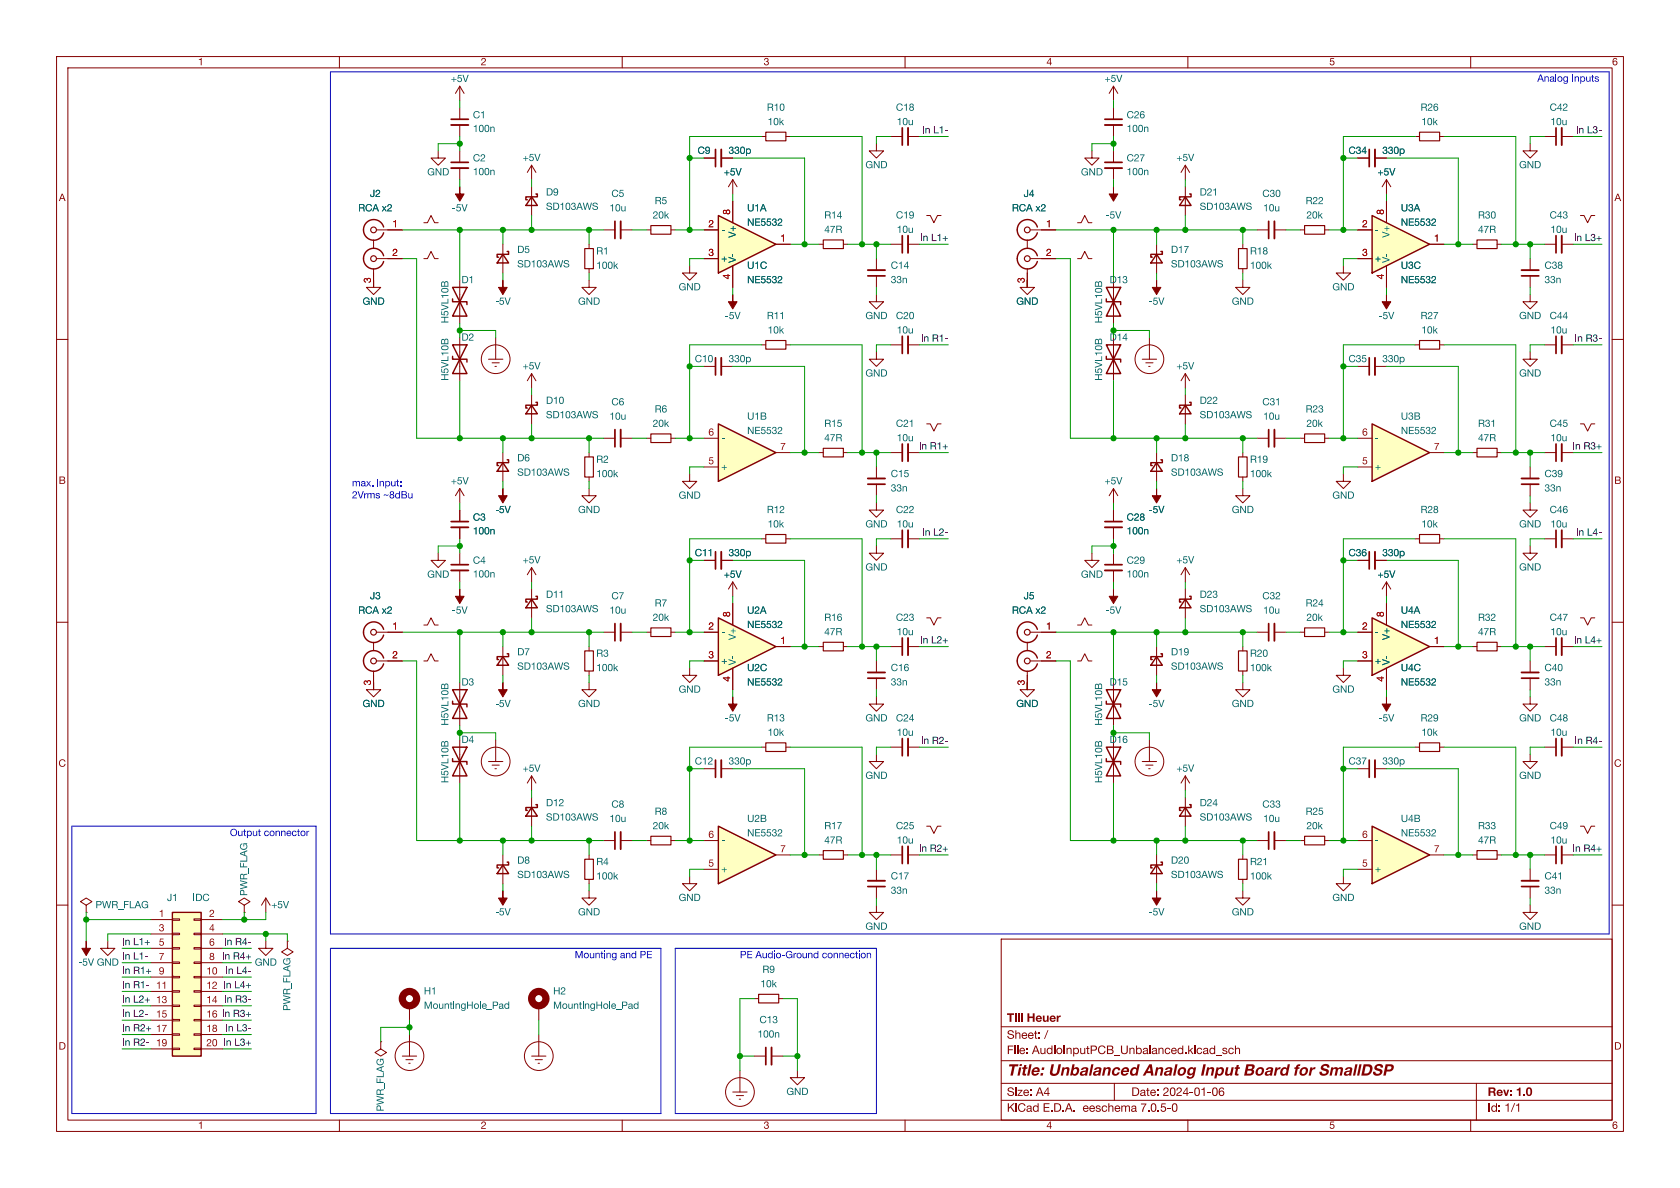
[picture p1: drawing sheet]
<svg xmlns="http://www.w3.org/2000/svg" width="297mm" height="210mm" viewBox="0 0 297 210" stroke-linecap="round" stroke-linejoin="round" font-family="sans-serif">
<defs><g id="words">
<text font-size="2.8" fill="#840000" x="178" y="191">Title: Unbalanced Analog Input Board for SmallDSP</text>
<g font-size="2.1" fill="#840000">
<text x="178" y="184.2">Sheet: /</text>
<text x="178" y="181.3">Till Heuer</text>
<text x="178" y="186.9">File: AudioInputPCB_Unbalanced.kicad_sch</text>
<text x="178" y="197.1">KiCad E.D.A. eeschema 7.0.5-0</text>
<text x="178" y="194.3">Size: A4</text>
<text x="200" y="194.3">Date: 2024-01-06</text>
<text x="263" y="194.4">Rev: 1.0</text>
<text x="263" y="197.1">Id: 1/1</text>
</g>
<g font-size="1.8" fill="#840000">
<text x="35" y="12.1">1</text>
<text x="85" y="12.1">2</text>
<text x="135" y="12.1">3</text>
<text x="185" y="12.1">4</text>
<text x="235" y="12.1">5</text>
<text x="285" y="12.1">6</text>
<text x="238.4" y="27.7">C34</text>
<text x="10.4" y="36.1">A</text>
<text x="285.4" y="36.1">A</text>
<text x="10.4" y="86.1">B</text>
<text x="285.4" y="86.1">B</text>
<text x="238.4" y="98.8">C36</text>
<text x="10.3" y="136.1">C</text>
<text x="285.3" y="136.1">C</text>
<text x="10.4" y="186.1">D</text>
<text x="285.4" y="186.1">D</text>
<text x="35" y="200.1">1</text>
<text x="85" y="200.1">2</text>
<text x="135" y="200.1">3</text>
<text x="185" y="200.1">4</text>
<text x="235" y="200.1">5</text>
<text x="285" y="200.1">6</text>
</g>
<g font-size="1.8" fill="#006464">
<text x="79.7" y="15">+5V</text>
<text x="195.3" y="15">+5V</text>
<text x="83.6" y="21.4">C1</text>
<text x="83.6" y="23.9">100n</text>
<text x="135.6" y="20.1">R10</text>
<text x="135.7" y="22.6">10k</text>
<text x="158.4" y="20.1">C18</text>
<text x="158.5" y="22.6">10u</text>
<text x="199.2" y="21.4">C26</text>
<text x="199.2" y="23.9">100n</text>
<text x="251.1" y="20.1">R26</text>
<text x="251.3" y="22.6">10k</text>
<text x="274" y="20.1">C42</text>
<text x="274.1" y="22.6">10u</text>
<text x="83.6" y="29.1">C2</text>
<text x="92.4" y="29">+5V</text>
<text x="123.3" y="27.7">C9</text>
<text x="128.8" y="27.7">330p</text>
<text x="199.2" y="29.1">C27</text>
<text x="208" y="29">+5V</text>
<text x="244.4" y="27.7">330p</text>
<text x="65.4" y="35.3">J2</text>
<text x="75.5" y="31.5">GND</text>
<text x="83.6" y="31.5">100n</text>
<text x="96.5" y="35.1">D9</text>
<text x="108.1" y="35.3">C5</text>
<text x="128" y="31.5">+5V</text>
<text x="153" y="30.3">GND</text>
<text x="181" y="35.3">J4</text>
<text x="191.1" y="31.5">GND</text>
<text x="199.2" y="31.5">100n</text>
<text x="212.1" y="35.1">D21</text>
<text x="223.2" y="35.3">C30</text>
<text x="243.5" y="31.5">+5V</text>
<text x="268.6" y="30.3">GND</text>
<text x="63.3" y="37.9">RCA x2</text>
<text x="79.9" y="37.9">-5V</text>
<text x="96.5" y="37.6">SD103AWS</text>
<text x="107.7" y="37.9">10u</text>
<text x="115.4" y="39.2">20k</text>
<text x="115.7" y="36.6">R5</text>
<text x="132.1" y="37.9">U1A</text>
<text x="132.1" y="40.4">NE5532</text>
<text x="145.7" y="39.2">R14</text>
<text x="145.7" y="41.7">47R</text>
<text x="158.4" y="39.2">C19</text>
<text x="158.5" y="41.7">10u</text>
<text x="178.9" y="37.9">RCA x2</text>
<text x="195.5" y="39.2">-5V</text>
<text x="212.1" y="37.6">SD103AWS</text>
<text x="223.3" y="37.9">10u</text>
<text x="230.8" y="36.6">R22</text>
<text x="231" y="39.2">20k</text>
<text x="247.6" y="37.9">U3A</text>
<text x="247.6" y="40.4">NE5532</text>
<text x="261.3" y="39.2">R30</text>
<text x="261.3" y="41.7">47R</text>
<text x="274" y="39.2">C43</text>
<text x="274.1" y="41.7">10u</text>
<text x="91.4" y="45.2">D5</text>
<text x="91.4" y="47.8">SD103AWS</text>
<text x="105.4" y="45.5">R1</text>
<text x="127.5" y="46.8">+</text>
<text x="130.6" y="46.5" transform="rotate(-90 130.6 46.5)">V-</text>
<text x="130.6" y="42" transform="rotate(-90 130.6 42)">V+</text>
<text x="207" y="45.2">D17</text>
<text x="207" y="47.8">SD103AWS</text>
<text x="221" y="45.5">R18</text>
<text x="243.1" y="46.8">+</text>
<text x="246.2" y="46.5" transform="rotate(-90 246.2 46.5)">V-</text>
<text x="246.2" y="42" transform="rotate(-90 246.2 42)">V+</text>
<text x="81.6" y="50.6">D1</text>
<text x="105.4" y="48">100k</text>
<text x="120" y="51.9">GND</text>
<text x="132.1" y="48">U1C</text>
<text x="132.1" y="50.6">NE5532</text>
<text x="157.5" y="48">C14</text>
<text x="157.5" y="50.6">33n</text>
<text x="196.2" y="50.6">D13</text>
<text x="221" y="48">100k</text>
<text x="235.5" y="51.9">GND</text>
<text x="247.6" y="48">U3C</text>
<text x="247.6" y="50.6">NE5532</text>
<text x="273" y="48">C38</text>
<text x="273" y="50.6">33n</text>
<text x="64.1" y="54.4">GND</text>
<text x="79.8" y="57.2" transform="rotate(-90 79.8 57.2)">H5VL10B</text>
<text x="87.5" y="54.4">-5V</text>
<text x="102.2" y="54.4">GND</text>
<text x="128.2" y="56.9">-5V</text>
<text x="135.6" y="56.9">R11</text>
<text x="135.7" y="59.5">10k</text>
<text x="153" y="56.9">GND</text>
<text x="158.4" y="56.9">C20</text>
<text x="158.5" y="59.5">10u</text>
<text x="179.7" y="54.4">GND</text>
<text x="195.4" y="57.2" transform="rotate(-90 195.4 57.2)">H5VL10B</text>
<text x="203.1" y="54.4">-5V</text>
<text x="217.8" y="54.4">GND</text>
<text x="243.7" y="56.9">-5V</text>
<text x="251.1" y="56.9">R27</text>
<text x="251.3" y="59.5">10k</text>
<text x="268.6" y="56.9">GND</text>
<text x="274" y="56.9">C44</text>
<text x="274.1" y="59.5">10u</text>
<text x="81.6" y="60.7">D2</text>
<text x="92.4" y="65.8">+5V</text>
<text x="122.8" y="64.6">C10</text>
<text x="128.8" y="64.6">330p</text>
<text x="196.2" y="60.7">D14</text>
<text x="208" y="65.8">+5V</text>
<text x="238.4" y="64.6">C35</text>
<text x="244.4" y="64.6">330p</text>
<text x="79.8" y="67.3" transform="rotate(-90 79.8 67.3)">H5VL10B</text>
<text x="96.5" y="71.9">D10</text>
<text x="153" y="67.1">GND</text>
<text x="195.4" y="67.3" transform="rotate(-90 195.4 67.3)">H5VL10B</text>
<text x="212.1" y="71.9">D22</text>
<text x="268.6" y="67.1">GND</text>
<text x="96.5" y="74.5">SD103AWS</text>
<text x="107.7" y="74.7">10u</text>
<text x="108.1" y="72.2">C6</text>
<text x="115.4" y="76">20k</text>
<text x="115.7" y="73.4">R6</text>
<text x="132.1" y="74.7">U1B</text>
<text x="132.1" y="77.3">NE5532</text>
<text x="145.7" y="76">R15</text>
<text x="158.4" y="76">C21</text>
<text x="212.1" y="74.5">SD103AWS</text>
<text x="223.2" y="72.2">C31</text>
<text x="223.3" y="74.7">10u</text>
<text x="230.8" y="73.4">R23</text>
<text x="231" y="76">20k</text>
<text x="247.6" y="74.7">U3B</text>
<text x="247.6" y="77.3">NE5532</text>
<text x="261.3" y="76">R31</text>
<text x="274" y="76">C45</text>
<text x="91.4" y="82.1">D6</text>
<text x="105.4" y="82.3">R2</text>
<text x="127.5" y="83.6">+</text>
<text x="145.7" y="78.5">47R</text>
<text x="158.5" y="78.5">10u</text>
<text x="207" y="82.1">D18</text>
<text x="221" y="82.3">R19</text>
<text x="243.1" y="83.6">+</text>
<text x="261.3" y="78.5">47R</text>
<text x="274.1" y="78.5">10u</text>
<text x="79.7" y="86.1">+5V</text>
<text x="91.4" y="84.6">SD103AWS</text>
<text x="105.4" y="84.9">100k</text>
<text x="120" y="88.7">GND</text>
<text x="157.5" y="84.9">C15</text>
<text x="157.5" y="87.4">33n</text>
<text x="195.3" y="86.1">+5V</text>
<text x="207" y="84.6">SD103AWS</text>
<text x="221" y="84.9">100k</text>
<text x="235.5" y="88.7">GND</text>
<text x="273" y="84.9">C39</text>
<text x="273" y="87.4">33n</text>
<text x="83.6" y="92.6">C3</text>
<text x="83.6" y="95">100n</text>
<text x="87.5" y="91.2">-5V</text>
<text x="102.2" y="91.2">GND</text>
<text x="135.6" y="91.2">R12</text>
<text x="135.7" y="93.8">10k</text>
<text x="153" y="93.8">GND</text>
<text x="158.4" y="91.2">C22</text>
<text x="158.5" y="93.8">10u</text>
<text x="199.2" y="92.6">C28</text>
<text x="199.2" y="95">100n</text>
<text x="203.1" y="91.2">-5V</text>
<text x="217.8" y="91.2">GND</text>
<text x="251.1" y="91.2">R28</text>
<text x="251.3" y="93.8">10k</text>
<text x="268.6" y="93.8">GND</text>
<text x="274" y="91.2">C46</text>
<text x="274.1" y="93.8">10u</text>
<text x="83.6" y="100.2">C4</text>
<text x="92.4" y="100.1">+5V</text>
<text x="122.8" y="98.8">C11</text>
<text x="128.8" y="98.8">330p</text>
<text x="153" y="101.4">GND</text>
<text x="199.2" y="100.2">C29</text>
<text x="208" y="100.1">+5V</text>
<text x="244.4" y="98.8">330p</text>
<text x="268.6" y="101.4">GND</text>
<text x="65.4" y="106.5">J3</text>
<text x="75.5" y="102.7">GND</text>
<text x="83.6" y="102.6">100n</text>
<text x="96.5" y="106.2">D11</text>
<text x="108.1" y="106.5">C7</text>
<text x="115.7" y="107.7">R7</text>
<text x="128" y="102.7">+5V</text>
<text x="181" y="106.5">J5</text>
<text x="191.1" y="102.7">GND</text>
<text x="199.2" y="102.6">100n</text>
<text x="212.1" y="106.2">D23</text>
<text x="223.2" y="106.5">C32</text>
<text x="230.8" y="107.7">R24</text>
<text x="243.5" y="102.7">+5V</text>
<text x="63.3" y="109">RCA x2</text>
<text x="79.9" y="109">-5V</text>
<text x="96.5" y="108.7">SD103AWS</text>
<text x="107.7" y="109">10u</text>
<text x="115.4" y="110.3">20k</text>
<text x="130.6" y="113.1" transform="rotate(-90 130.6 113.1)">V+</text>
<text x="132.1" y="109">U2A</text>
<text x="132.1" y="111.5">NE5532</text>
<text x="145.7" y="110.3">R16</text>
<text x="145.7" y="112.8">47R</text>
<text x="158.4" y="110.3">C23</text>
<text x="158.5" y="112.8">10u</text>
<text x="178.9" y="109">RCA x2</text>
<text x="195.5" y="109">-5V</text>
<text x="212.1" y="108.7">SD103AWS</text>
<text x="223.3" y="109">10u</text>
<text x="231" y="110.3">20k</text>
<text x="246.2" y="113.1" transform="rotate(-90 246.2 113.1)">V+</text>
<text x="247.6" y="109">U4A</text>
<text x="247.6" y="111.5">NE5532</text>
<text x="261.3" y="110.3">R32</text>
<text x="261.3" y="112.8">47R</text>
<text x="274" y="110.3">C47</text>
<text x="274.1" y="112.8">10u</text>
<text x="91.4" y="116.4">D7</text>
<text x="91.4" y="118.9">SD103AWS</text>
<text x="105.4" y="116.6">R3</text>
<text x="105.4" y="119.2">100k</text>
<text x="127.5" y="117.9">+</text>
<text x="130.6" y="117.6" transform="rotate(-90 130.6 117.6)">V-</text>
<text x="132.1" y="119.2">U2C</text>
<text x="157.5" y="119.2">C16</text>
<text x="207" y="116.4">D19</text>
<text x="207" y="118.9">SD103AWS</text>
<text x="221" y="116.6">R20</text>
<text x="221" y="119.2">100k</text>
<text x="243.1" y="117.9">+</text>
<text x="246.2" y="117.6" transform="rotate(-90 246.2 117.6)">V-</text>
<text x="247.6" y="119.2">U4C</text>
<text x="273" y="119.2">C40</text>
<text x="64.1" y="125.5">GND</text>
<text x="81.6" y="121.7">D3</text>
<text x="87.5" y="125.5">-5V</text>
<text x="102.2" y="125.5">GND</text>
<text x="120" y="123">GND</text>
<text x="132.1" y="121.7">NE5532</text>
<text x="157.5" y="121.7">33n</text>
<text x="179.7" y="125.5">GND</text>
<text x="196.2" y="121.7">D15</text>
<text x="203.1" y="125.5">-5V</text>
<text x="217.8" y="125.5">GND</text>
<text x="235.5" y="123">GND</text>
<text x="247.6" y="121.7">NE5532</text>
<text x="273" y="121.7">33n</text>
<text x="79.8" y="128.3" transform="rotate(-90 79.8 128.3)">H5VL10B</text>
<text x="81.6" y="131.9">D4</text>
<text x="128.2" y="128.1">-5V</text>
<text x="135.6" y="128.1">R13</text>
<text x="135.7" y="130.6">10k</text>
<text x="153" y="128.1">GND</text>
<text x="158.4" y="128.1">C24</text>
<text x="158.5" y="130.6">10u</text>
<text x="195.4" y="128.3" transform="rotate(-90 195.4 128.3)">H5VL10B</text>
<text x="196.2" y="131.9">D16</text>
<text x="243.7" y="128.1">-5V</text>
<text x="251.1" y="128.1">R29</text>
<text x="251.3" y="130.6">10k</text>
<text x="268.6" y="128.1">GND</text>
<text x="274" y="128.1">C48</text>
<text x="274.1" y="130.6">10u</text>
<text x="92.4" y="136.9">+5V</text>
<text x="122.8" y="135.7">C12</text>
<text x="128.8" y="135.7">330p</text>
<text x="208" y="136.9">+5V</text>
<text x="238.4" y="135.7">C37</text>
<text x="244.4" y="135.7">330p</text>
<text x="79.8" y="138.4" transform="rotate(-90 79.8 138.4)">H5VL10B</text>
<text x="96.5" y="143">D12</text>
<text x="108.1" y="143.3">C8</text>
<text x="153" y="138.2">GND</text>
<text x="195.4" y="138.4" transform="rotate(-90 195.4 138.4)">H5VL10B</text>
<text x="212.1" y="143">D24</text>
<text x="223.2" y="143.3">C33</text>
<text x="268.6" y="138.2">GND</text>
<text x="96.5" y="145.6">SD103AWS</text>
<text x="107.7" y="145.8">10u</text>
<text x="115.4" y="147.1">20k</text>
<text x="115.7" y="144.6">R8</text>
<text x="132.1" y="145.8">U2B</text>
<text x="132.1" y="148.4">NE5532</text>
<text x="145.7" y="147.1">R17</text>
<text x="145.7" y="149.6">47R</text>
<text x="158.4" y="147.1">C25</text>
<text x="158.5" y="149.6">10u</text>
<text x="212.1" y="145.6">SD103AWS</text>
<text x="223.3" y="145.8">10u</text>
<text x="230.8" y="144.6">R25</text>
<text x="231" y="147.1">20k</text>
<text x="247.6" y="145.8">U4B</text>
<text x="247.6" y="148.4">NE5532</text>
<text x="261.3" y="147.1">R33</text>
<text x="261.3" y="149.6">47R</text>
<text x="274" y="147.1">C49</text>
<text x="274.1" y="149.6">10u</text>
<text x="91.4" y="153.2">D8</text>
<text x="91.4" y="155.7">SD103AWS</text>
<text x="105.4" y="153.5">R4</text>
<text x="105.4" y="156">100k</text>
<text x="127.5" y="154.7">+</text>
<text x="157.5" y="156">C17</text>
<text x="207" y="153.2">D20</text>
<text x="207" y="155.7">SD103AWS</text>
<text x="221" y="153.5">R21</text>
<text x="221" y="156">100k</text>
<text x="243.1" y="154.7">+</text>
<text x="273" y="156">C41</text>
<text x="16.9" y="161.1">PWR_FLAG</text>
<text x="29.5" y="159.8">J1</text>
<text x="34.1" y="159.8">IDC</text>
<text x="44.2" y="158.4" transform="rotate(-90 44.2 158.4)">PWR_FLAG</text>
<text x="48" y="161.1">+5V</text>
<text x="120" y="159.8">GND</text>
<text x="157.5" y="158.5">33n</text>
<text x="235.5" y="159.8">GND</text>
<text x="273" y="158.5">33n</text>
<text x="87.5" y="162.3">-5V</text>
<text x="102.2" y="162.3">GND</text>
<text x="153" y="164.9">GND</text>
<text x="203.1" y="162.3">-5V</text>
<text x="217.8" y="162.3">GND</text>
<text x="268.6" y="164.9">GND</text>
<text x="13.9" y="171.2">-5V GND</text>
<text x="45" y="171.2">GND</text>
<text x="134.8" y="172.5">R9</text>
<text x="51.9" y="178.7" transform="rotate(-90 51.9 178.7)">PWR_FLAG</text>
<text x="74.9" y="176.3">H1</text>
<text x="74.9" y="178.9">MountingHole_Pad</text>
<text x="97.8" y="176.3">H2</text>
<text x="97.8" y="178.9">MountingHole_Pad</text>
<text x="134.4" y="175">10k</text>
<text x="133.9" y="183.9">100n</text>
<text x="134.3" y="181.4">C13</text>
<text x="68.4" y="196.5" transform="rotate(-90 68.4 196.5)">PWR_FLAG</text>
<text x="139" y="194.1">GND</text>
</g>
<g font-size="1.8" fill="#0000c2">
<text x="271.8" y="14.7">Analog Inputs</text>
<text x="62.2" y="86.2">max. input:</text>
<text x="62.2" y="88.3">2Vrms ~8dBu</text>
<text x="40.6" y="148">Output connector</text>
<text x="101.6" y="169.6">Mounting and PE</text>
<text x="130.8" y="169.6">PE Audio-Ground connection</text>
</g>
<g font-size="1.8" fill="#0f0f0f">
<text x="163" y="23.8">In L1-</text>
<text x="278.6" y="23.8">In L3-</text>
<text x="162.7" y="42.8">In L1+</text>
<text x="278.2" y="42.8">In L3+</text>
<text x="162.8" y="60.6">In R1-</text>
<text x="278.4" y="60.6">In R3-</text>
<text x="162.4" y="79.7">In R1+</text>
<text x="278" y="79.7">In R3+</text>
<text x="163" y="94.9">In L2-</text>
<text x="278.6" y="94.9">In L4-</text>
<text x="162.7" y="114">In L2+</text>
<text x="278.2" y="114">In L4+</text>
<text x="162.8" y="131.7">In R2-</text>
<text x="278.4" y="131.7">In R4-</text>
<text x="162.4" y="150.8">In R2+</text>
<text x="278" y="150.8">In R4+</text>
<text x="21.6" y="167.3">In L1+</text>
<text x="39.6" y="167.3">In R4-</text>
<text x="21.6" y="172.4">In R1+</text>
<text x="21.6" y="169.8">In L1-</text>
<text x="39.2" y="169.8">In R4+</text>
<text x="39.8" y="172.4">In L4-</text>
<text x="21.6" y="174.9">In R1- 11</text>
<text x="21.6" y="180">In L2-</text>
<text x="21.6" y="177.5">In L2+ 13</text>
<text x="36.5" y="175">12 In L4+</text>
<text x="36.5" y="177.5">14 In R3-</text>
<text x="21.6" y="185.1">In R2- 19</text>
<text x="21.6" y="182.5">In R2+ 17</text>
<text x="36.5" y="180.1">16 In R3+</text>
<text x="36.5" y="185.2">20 In L3+</text>
<text x="39.8" y="182.5">In L3-</text>
</g>
<g font-size="1.8" fill="#a90000">
<text x="69.4" y="40.4">1</text>
<text x="125.2" y="40.4">2</text>
<text x="129.3" y="38" transform="rotate(-90 129.3 38)">8</text>
<text x="184.9" y="40.4">1</text>
<text x="240.8" y="40.4">2</text>
<text x="244.9" y="38" transform="rotate(-90 244.9 38)">8</text>
<text x="69.4" y="45.5">2</text>
<text x="125.2" y="45.5">3</text>
<text x="137.9" y="42.9">1</text>
<text x="184.9" y="45.5">2</text>
<text x="240.8" y="45.5">3</text>
<text x="253.5" y="42.9">1</text>
<text x="65.8" y="50" transform="rotate(-90 65.8 50)">3</text>
<text x="129.3" y="49.4" transform="rotate(-90 129.3 49.4)">4</text>
<text x="181.4" y="50" transform="rotate(-90 181.4 50)">3</text>
<text x="244.9" y="49.4" transform="rotate(-90 244.9 49.4)">4</text>
<text x="125.2" y="77.2">6</text>
<text x="240.8" y="77.2">6</text>
<text x="125.2" y="82.3">5</text>
<text x="137.9" y="79.8">7</text>
<text x="240.8" y="82.3">5</text>
<text x="253.5" y="79.8">7</text>
<text x="69.4" y="111.5">1</text>
<text x="125.2" y="111.5">2</text>
<text x="129.3" y="109.1" transform="rotate(-90 129.3 109.1)">8</text>
<text x="184.9" y="111.5">1</text>
<text x="240.8" y="111.5">2</text>
<text x="244.9" y="109.1" transform="rotate(-90 244.9 109.1)">8</text>
<text x="69.4" y="116.6">2</text>
<text x="125.2" y="116.6">3</text>
<text x="137.9" y="114">1</text>
<text x="184.9" y="116.6">2</text>
<text x="240.8" y="116.6">3</text>
<text x="253.5" y="114">1</text>
<text x="65.8" y="121.1" transform="rotate(-90 65.8 121.1)">3</text>
<text x="129.3" y="120.5" transform="rotate(-90 129.3 120.5)">4</text>
<text x="181.4" y="121.1" transform="rotate(-90 181.4 121.1)">3</text>
<text x="244.9" y="120.5" transform="rotate(-90 244.9 120.5)">4</text>
<text x="125.2" y="148.3">6</text>
<text x="240.8" y="148.3">6</text>
<text x="125.2" y="153.4">5</text>
<text x="137.9" y="150.9">7</text>
<text x="240.8" y="153.4">5</text>
<text x="253.5" y="150.9">7</text>
<text x="28.1" y="162.3">1</text>
<text x="28.1" y="164.8">3</text>
<text x="28.1" y="167.4">5</text>
<text x="37" y="162.3">2</text>
<text x="37" y="164.8">4</text>
<text x="37" y="167.4">6</text>
<text x="28.1" y="169.9">7</text>
<text x="28.1" y="172.5">9</text>
<text x="36.5" y="172.5">10</text>
<text x="37" y="169.9">8</text>
<text x="27.6" y="180.1">15</text>
<text x="36.5" y="182.6">18</text>
</g>
</g></defs>
<g fill="none" stroke="#840000" stroke-width=".18">
<path d="M10 10h277v190h-277zM12 12h273v186h-273zM60 10v2M110 10v2M160 10v2M210 10v2M260 10v2M10 60h2M285 60h2M124.5 99.1h2M127.5 99.1h2M237.5 83.8v1.3h1.3l-1.3 1.3-1.3-1.3h1.3"/>
<path d="M243.1 99.1h2M250.2 95.3h.8M254.5 95.3h.8M270.5 88.9v1.3h1.3l-1.3 1.2-1.3-1.2h1.3M270.5 96.5v1.3h1.3l-1.3 1.3-1.3-1.3h1.3M270.5 82.6v2M270.5 85.6v2M273 95.3h2.1M276.1 95.3h2M10 110h2M114.3 111.8h.8M118.6 111.8h.8"/>
<path d="M121.9 118.1v1.3h1.3l-1.3 1.3-1.3-1.3h1.3M245.1 102.9l-.8 1.2M245.1 102.9v2.5M245.1 102.9l.8 1.2M260.3 114.3h.8M264.7 114.3h.7M285 110h2M134.6 132.1h.8M138.9 132.1h.8M201.9 134.6h2.6M202.6 135.3h1.2M203.1 135.9h.2"/>
<path d="M203.2 130.8v3.8M209.5 137.2v2.5M209.5 137.2l-.7 1.2M209.5 137.2l.8 1.2M10 160h2M204.5 151.1v5.1M209.5 141v5.1M219.7 151.1v.8M219.7 155.4v.8M222.2 148.6h2.1M225.3 148.6h2M229.9 148.6h.7"/>
<path d="M234.2 148.6h.7M285 160h2M177 166h108v32h-108zM60 198v2M110 198v2M160 198v2M177 194.5h108M177 191.5h108M177 187.5h108M177 181.5h108M197 191.5v3M210 198v2"/>
<path d="M260 198v2M261 191.5v6.5"/>
<circle cx="203.2" cy="134.6" r="2.54"/>
</g>
<path d="M251 94.5h3.5v1.5h-3.5zM115.1 111h3.5v1.5h-3.5zM261.1 113.5h3.6v1.6h-3.6zM135.4 131.3h3.5v1.5h-3.5zM218.9 151.9h1.6v3.5h-1.6zM230.6 147.8h3.6v1.6h-3.6z" fill="none" stroke="#840000" stroke-width=".2"/>
<path d="M127.5 97.5v3.1M243.1 97.5v3.1M269 84.6h3M276.1 93.7v3.1M225.3 147.1v3" fill="none" stroke="#840000" stroke-width=".33"/>
<path d="M126.5 97.5v3.1M242.1 97.5v3.1M269 85.6h3M275.1 93.7v3.1M224.3 147.1v3" fill="none" stroke="#840000" stroke-width=".3"/>
<path d="M204.5 152.9l1 1.5h-2zM205.2 152.4h.3v.5h-2v.5h.2M209.5 142.7l1.1 1.6h-2.1zM210.3 142.2h.3v.5h-2.1v.6h.3" fill="none" stroke="#840000" stroke-width=".25"/>
<path d="M129.5 123.2v1.3h.8l-.8 1.2-.7-1.2h.7z" fill="#840000" stroke="#840000" stroke-width=".18"/>
<path d="M242.6 109.2l10.1 5.1-10.1 5.1z" fill="#ffffc2"/>
<path d="M242.6 109.2l10.1 5.1-10.1 5.1z" fill="none" stroke="#840000" stroke-width=".25"/>
<path d="M240 111.8h2.6M252.7 114.3h2.6" fill="none" stroke="#840000" stroke-width=".18"/>
<path d="M243.2 111.7h.5v.2h-.5z" fill="#006464"/>
<g fill="none" stroke="#840000" stroke-width=".18">
<path d="M209.5 29.2v2.6M209.5 33v5.1M209.5 29.2l-.7 1.3M209.5 29.2l.8 1.3M204.5 43.2v5.1M219.7 49.5v1.3h1.3l-1.3 1.3-1.3-1.3h1.3M154.9 96.5v1.3h1.3l-1.3 1.3-1.2-1.3h1.2M219.7 86.4v1.2h1.3l-1.3 1.3-1.3-1.3h1.3M129.5 102.9l-.7 1.2M129.5 102.9v2.5M129.5 106.7v3.8M129.5 118.1v3.8"/>
<path d="M129.5 102.9l.8 1.2M144.8 114.3h.7M149.1 114.3h.8M154.9 116.8v2.1M154.9 119.9v2M157.5 114.3h2M160.5 114.3h2.1M163.8 109.2h.7l.6 1.3 .6-1.3h.7M240 116.8h2.6M245.1 106.7v3.8M245.1 118.1v3.8M270.5 116.8v2.1"/>
<path d="M270.5 119.9v2M273 114.3h2.1M276.1 114.3h2M279.4 109.2h.6l.7 1.3 .6-1.3h.6M154.9 123.2v1.3h1.3l-1.3 1.2-1.2-1.2h1.2M157.5 132.1h2M160.5 132.1h2.1"/>
</g>
<path d="M153.4 118.9h3.1M160.5 112.8v3M269 118.9h3M276.1 112.8v3M160.5 130.6v3" fill="none" stroke="#840000" stroke-width=".33"/>
<path d="M153.4 119.9h3.1M159.5 112.8v3M269 119.9h3M275.1 112.8v3M159.5 130.6v3" fill="none" stroke="#840000" stroke-width=".3"/>
<path d="M209.5 34.8l1.1 1.5h-2.1zM210.3 34.3h.3v.5h-2.1v.5h.3M204.5 45l1 1.5h-2zM205.2 44.5h.3v.5h-2v.5h.2" fill="none" stroke="#840000" stroke-width=".25"/>
<path d="M145.5 113.5h3.6v1.6h-3.6z" fill="none" stroke="#840000" stroke-width=".2"/>
<path d="M204.5 49.5v1.3h.7l-.7 1.3-.8-1.3h.8z" fill="#840000" stroke="#840000" stroke-width=".18"/>
<path d="M127 109.2l10.2 5.1-10.2 5.1z" fill="#ffffc2"/>
<path d="M127 109.2l10.2 5.1-10.2 5.1z" fill="none" stroke="#840000" stroke-width=".25"/>
<path d="M124.5 111.8h2.5M137.2 114.3h2.5" fill="none" stroke="#840000" stroke-width=".18"/>
<path d="M127.6 111.7h.5v.2h-.5z" fill="#006464"/>
<g fill="none" stroke="#840000" stroke-width=".18">
<path d="M203.2 59.7v3.8M219.7 43.2v.7M219.7 47.5v.8M222.2 40.6h2.1M225.3 40.6h2M229.9 40.6h.7M234.2 40.6h.7M237.5 47v1.3h1.3l-1.3 1.2-1.3-1.2h1.3M201.9 63.5h2.6M202.6 64.1h1.2M203.1 64.8h.2M209.5 66v2.6"/>
<path d="M209.5 69.9v5M209.5 66l-.7 1.3M209.5 66l.8 1.3M222.2 77.5h2.1M225.3 77.5h2M229.9 77.5h.7M234.2 77.5h.7M204.5 80v5.1M219.7 80v.8M219.7 84.3v.8M94 100.3l-.8 1.3M94 100.3v2.6"/>
<path d="M94 100.3l.7 1.3M124.5 116.8h2.5M81.3 120.7v7.6"/>
<circle cx="203.2" cy="63.5" r="2.54"/>
</g>
<path d="M230.6 39.9h3.6v1.5h-3.6zM218.9 43.9h1.6v3.6h-1.6zM230.6 76.7h3.6v1.5h-3.6zM218.9 80.8h1.6v3.5h-1.6z" fill="none" stroke="#840000" stroke-width=".2"/>
<path d="M204.5 86.4v1.2h.7l-.7 1.3-.8-1.3h.8z" fill="#840000" stroke="#840000" stroke-width=".18"/>
<path d="M209.5 71.6l1.1 1.6h-2.1zM210.3 71.1h.3v.5h-2.1v.5h.3M204.5 81.8l1 1.5h-2zM205.2 81.3h.3v.5h-2v.5h.2M80 124v.5h2.5v.5M80 121.9l2.5 5.1h-2.5l2.5-5.1z" fill="none" stroke="#840000" stroke-width=".25"/>
<path d="M225.3 39.1v3.1M225.3 75.9v3.1" fill="none" stroke="#840000" stroke-width=".33"/>
<path d="M224.3 39.1v3.1M224.3 75.9v3.1" fill="none" stroke="#840000" stroke-width=".3"/>
<path d="M242.6 74.9l10.1 5.1-10.1 5.1z" fill="#ffffc2"/>
<path d="M242.6 74.9l10.1 5.1-10.1 5.1z" fill="none" stroke="#840000" stroke-width=".25"/>
<path d="M240 77.5h2.6M240 82.6h2.6" fill="none" stroke="#840000" stroke-width=".18"/>
<path d="M243.2 77.4h.5v.2h-.5z" fill="#006464"/>
<g fill="none" stroke="#840000" stroke-width=".18">
<path d="M144.8 43.2h.7M149.1 43.2h.8M134.6 61h.8M138.9 61h.8M154.9 62.2v1.3h1.3l-1.3 1.3-1.2-1.3h1.2M163.8 74.9h.7l.6 1.3 .6-1.3h.7M243.1 64.8h2M270.5 62.2v1.3h1.3l-1.3 1.3-1.3-1.3h1.3M279.4 74.9h.6l.7 1.3 .6-1.3h.6M77.5 97.8v1.3h1.2l-1.2 1.2-1.3-1.2h1.3M81.3 90.2v2M81.3 93.2v2.1"/>
<path d="M81.3 97.8v2M154.9 88.9v1.3h1.3l-1.3 1.2-1.2-1.2h1.2M154.9 82.6v2M154.9 85.6v2M157.5 80h2M157.5 95.3h2M160.5 80h2.1M160.5 95.3h2.1M252.7 80h2.6M260.3 80h.8M264.7 80h.7M273 80h2.1"/>
<path d="M276.1 80h2M66 118.6v3.3h-1.2l1.2 1.3 1.3-1.3h-1.3v-1.2M66 113.5v1.4M66.5 111.8h4.6M66.5 116.8h4.6M74.9 116.8h.7l.6-1.2 .6 1.2h.7M74.9 110.5h.7l.6-1.3 .6 1.3h.7M81.3 100.8v2.1M88.9 114.3v5.1M94 104.1v5.1M104.1 114.3v.8M104.1 118.6v.8"/>
<path d="M106.7 111.8h2M109.7 111.8h2.1M237.5 118.1v1.3h1.3l-1.3 1.3-1.3-1.3h1.3M104.1 120.7v1.2h1.3l-1.3 1.3-1.2-1.3h1.2M243.1 135.9h2M250.2 132.1h.8M254.5 132.1h.8M270.5 133.4v1.2h1.3l-1.3 1.3-1.3-1.3h1.3M270.5 123.2v1.3h1.3l-1.3 1.2-1.3-1.2h1.3M273 132.1h2.1M276.1 132.1h2M237.5 154.9v1.3h1.3l-1.3 1.3-1.3-1.3h1.3"/>
<path d="M260.3 151.1h.8M264.7 151.1h.7M270.5 153.7v2M270.5 156.7v2.1M273 151.1h2.1M276.1 151.1h2M279.4 146.1h.6l.7 1.2 .6-1.2h.6"/>
</g>
<path d="M160.5 78.5v3M243.1 63.2v3.1M276.1 78.5v3M79.8 93.2h3M153.4 84.6h3.1M160.5 93.7v3.1M79.8 100.8h3M109.7 110.2v3.1M243.1 134.4v3M276.1 130.6v3M269 155.7h3M276.1 149.6v3.1" fill="none" stroke="#840000" stroke-width=".33"/>
<path d="M159.5 78.5v3M242.1 63.2v3.1M275.1 78.5v3M79.8 99.8h3M79.8 92.2h3M153.4 85.6h3.1M159.5 93.7v3.1M108.7 110.2v3.1M242.1 134.4v3M275.1 130.6v3M269 156.7h3M275.1 149.6v3.1" fill="none" stroke="#840000" stroke-width=".3"/>
<path d="M67.8 116.3a1.81 1.81 0 0 0-2.8-.9 1.81 1.81 0 0 0 0 2.9 1.81 1.81 0 0 0 2.8-1M67.8 111.3a1.81 1.81 0 0 0-2.8-1 1.81 1.81 0 0 0 0 2.9 1.81 1.81 0 0 0 2.8-.9M88.9 116.1l1 1.5h-2zM89.7 115.6h.2v.5h-2v.5h.2M94 105.9l1 1.5h-2zM94.7 105.4h.3v.5h-2v.5h.2" fill="none" stroke="#840000" stroke-width=".25"/>
<g fill="none" stroke="#840000" stroke-width=".2">
<path d="M145.5 42.4h3.6v1.5h-3.6zM135.4 60.2h3.5v1.5h-3.5zM261.1 79.2h3.6v1.6h-3.6zM103.4 115.1h1.5v3.5h-1.5zM251 131.3h3.5v1.5h-3.5zM261.1 150.4h3.6v1.5h-3.6z"/>
<circle cx="66" cy="116.8" r=".51"/>
<circle cx="66" cy="111.8" r=".51"/>
</g>
<g fill="#840000" stroke="#840000" stroke-width=".18">
<path d="M88.9 120.7v1.2h.8l-.8 1.3-.8-1.3h.8z"/>
<path d="M81.3 104.1v1.3h.7l-.7 1.3-.8-1.3h.8z"/>
<path d="M245.1 123.2v1.3h.8l-.8 1.2-.8-1.2h.8z"/>
</g>
<path d="M242.6 146.1l10.1 5-10.1 5.1z" fill="#ffffc2"/>
<path d="M242.6 146.1l10.1 5-10.1 5.1z" fill="none" stroke="#840000" stroke-width=".25"/>
<path d="M240 153.7h2.6M240 148.6h2.6" fill="none" stroke="#840000" stroke-width=".18"/>
<path d="M243.2 148.6h.5v.1h-.5z" fill="#006464"/>
<g fill="none" stroke="#840000" stroke-width=".18">
<path d="M74.9 39.4h.7l.6-1.3 .6 1.3h.7M77.5 26.7v1.2h1.2l-1.2 1.3-1.3-1.3h1.3M81.3 26.7v2M81.3 29.7v2.1M94 29.2v2.6M94 33v5.1M94 29.2l-.8 1.3M94 29.2l.7 1.3M163.8 38.1h.7l.6 1.3 .6-1.3h.7M243.1 27.9h2M245.1 35.6v3.8M250.2 24.1h.8"/>
<path d="M254.5 24.1h.8M279.4 38.1h.6l.7 1.3 .6-1.3h.6M66 47.5v3.3h-1.2l1.2 1.3 1.3-1.3h-1.3v-1.3M66 42.4v1.4M66.5 45.7h4.6M66.5 40.6h4.6M74.9 45.7h.7l.6-1.2 .6 1.2h.7M81.3 49.5v7.7M81.3 59.7v7.6M87.6 59.7v3.8M88.9 43.2v5.1M104.1 49.5v1.3h1.3l-1.3 1.3-1.2-1.3h1.2"/>
<path d="M154.9 52.1v1.2h1.3l-1.3 1.3-1.2-1.3h1.2M154.9 45.7v2.1M154.9 48.8v2M157.5 43.2h2M160.5 43.2h2.1M245.1 47v3.8M270.5 52.1v1.2h1.3l-1.3 1.3-1.3-1.3h1.3M270.5 45.7v2.1M270.5 48.8v2M273 43.2h2.1M276.1 43.2h2M86.4 63.5h2.5"/>
<path d="M87 64.1h1.3M87.5 64.8h.3M157.5 61h2M160.5 61h2.1M273 61h2.1M276.1 61h2M81.3 86.4l-.8 1.2M81.3 86.4v2.5M81.3 86.4l.7 1.2M88.9 80v5.1M104.1 86.4v1.2h1.3l-1.3 1.3-1.2-1.3h1.2M134.6 95.3h.8"/>
<path d="M138.9 95.3h.8M144.8 80h.7M149.1 80h.8M204.5 114.3v5.1M209.5 100.3l-.7 1.3M209.5 100.3v2.6M209.5 104.1v5.1M209.5 100.3l.8 1.3M219.7 114.3v.8M219.7 118.6v.8M222.2 111.8h2.1M225.3 111.8h2"/>
<path d="M229.9 111.8h.7M234.2 111.8h.7M219.7 120.7v1.2h1.3l-1.3 1.3-1.3-1.3h1.3M252.7 151.1h2.6"/>
<circle cx="87.6" cy="63.5" r="2.54"/>
</g>
<g fill="none" stroke="#840000" stroke-width=".2">
<path d="M251 23.4h3.5v1.5h-3.5zM145.5 79.2h3.6v1.6h-3.6zM135.4 94.5h3.5v1.5h-3.5zM218.9 115.1h1.6v3.5h-1.6zM230.6 111h3.6v1.5h-3.6z"/>
<circle cx="66" cy="45.7" r=".51"/>
<circle cx="66" cy="40.6" r=".51"/>
</g>
<g fill="none" stroke="#840000" stroke-width=".25">
<path d="M94 34.8l1 1.5h-2zM94.7 34.3h.3v.5h-2v.5h.2M67.8 45.2a1.81 1.81 0 0 0-2.8-1 1.81 1.81 0 0 0 0 3 1.81 1.81 0 0 0 2.8-1M67.8 40.1a1.81 1.81 0 0 0-2.8-.9 1.81 1.81 0 0 0 0 2.9 1.81 1.81 0 0 0 2.8-1M80 52.8v.5h2.5v.5M80 50.8l2.5 5.1h-2.5l2.5-5.1zM88.9 45l1 1.5h-2zM89.7 44.5h.2v.5h-2v.5h.2M80 63v.5h2.5v.5M80 61l2.5 5h-2.5l2.5-5zM88.9 81.8l1 1.5h-2zM89.7 81.3h.2v.5h-2v.5h.2"/>
<path d="M204.5 116.1l1 1.5h-2zM205.2 115.6h.3v.5h-2v.5h.2M209.5 105.9l1.1 1.5h-2.1zM210.3 105.4h.3v.5h-2.1v.5h.3"/>
</g>
<g fill="#840000" stroke="#840000" stroke-width=".18">
<path d="M204.5 120.7v1.2h.7l-.7 1.3-.8-1.3h.8z"/>
<path d="M88.9 86.4v1.2h.8l-.8 1.3-.8-1.3h.8z"/>
<path d="M88.9 49.5v1.3h.8l-.8 1.3-.8-1.3h.8z"/>
<path d="M81.3 33v1.3h.7l-.7 1.3-.8-1.3h.8z"/>
</g>
<path d="M79.8 29.7h3M243.1 26.4v3.1M153.4 47.8h3.1M160.5 41.7v3M160.5 59.4v3.1M269 47.8h3M276.1 41.7v3M276.1 59.4v3.1M225.3 110.2v3.1" fill="none" stroke="#840000" stroke-width=".33"/>
<path d="M79.8 28.7h3M242.1 26.4v3.1M153.4 48.8h3.1M159.5 41.7v3M159.5 59.4v3.1M269 48.8h3M275.1 41.7v3M275.1 59.4v3.1M224.3 110.2v3.1" fill="none" stroke="#840000" stroke-width=".3"/>
<path d="M242.6 38.1l10.1 5.1-10.1 5.1z" fill="#ffffc2"/>
<path d="M242.6 38.1l10.1 5.1-10.1 5.1z" fill="none" stroke="#840000" stroke-width=".25"/>
<path d="M240 40.6h2.6M252.7 43.2h2.6" fill="none" stroke="#840000" stroke-width=".18"/>
<path d="M243.2 40.6h.5v.2h-.5z" fill="#006464"/>
<g fill="none" stroke="#840000" stroke-width=".18">
<path d="M245.1 31.8l-.8 1.2M245.1 31.8v2.5M245.1 31.8l.8 1.2M270.5 25.4v1.3h1.3l-1.3 1.2-1.3-1.2h1.3M273 24.1h2.1M276.1 24.1h2M240 45.7h2.6M260.3 43.2h.8M264.7 43.2h.7M94 66l-.8 1.3M94 66v2.6M94 69.9v5"/>
<path d="M94 66l.7 1.3M250.2 61h.8M254.5 61h.8M154.9 133.4v1.2h1.3l-1.3 1.3-1.2-1.3h1.2"/>
</g>
<path d="M94 71.6l1 1.6h-2zM94.7 71.1h.3v.5h-2v.5h.2" fill="none" stroke="#840000" stroke-width=".25"/>
<path d="M276.1 22.6v3.1" fill="none" stroke="#840000" stroke-width=".33"/>
<path d="M275.1 22.6v3.1" fill="none" stroke="#840000" stroke-width=".3"/>
<path d="M261.1 42.4h3.6v1.5h-3.6zM251 60.2h3.5v1.5h-3.5z" fill="none" stroke="#840000" stroke-width=".2"/>
<path d="M245.1 52.1v1.2h.8l-.8 1.3-.8-1.3h.8z" fill="#840000" stroke="#840000" stroke-width=".18"/>
<path d="M127 74.9l10.2 5.1-10.2 5.1z" fill="#ffffc2"/>
<path d="M127 74.9l10.2 5.1-10.2 5.1z" fill="none" stroke="#840000" stroke-width=".25"/>
<path d="M124.5 77.5h2.5M124.5 82.6h2.5" fill="none" stroke="#840000" stroke-width=".18"/>
<path d="M127.6 77.4h.5v.2h-.5z" fill="#006464"/>
<path d="M127.5 64.8h2M121.9 83.8v1.3h1.3l-1.3 1.3-1.3-1.3h1.3M137.2 80h2.5M127.5 135.9h2M121.9 154.9v1.3h1.3l-1.3 1.3-1.3-1.3h1.3M144.8 151.1h.7M149.1 151.1h.8M154.9 160v1.3h1.3l-1.3 1.3-1.2-1.3h1.2" fill="none" stroke="#840000" stroke-width=".18"/>
<path d="M127.5 63.2v3.1M127.5 134.4v3" fill="none" stroke="#840000" stroke-width=".33"/>
<path d="M126.5 63.2v3.1M126.5 134.4v3" fill="none" stroke="#840000" stroke-width=".3"/>
<path d="M145.5 150.4h3.6v1.5h-3.6z" fill="none" stroke="#840000" stroke-width=".2"/>
<path d="M127 146.1l10.2 5-10.2 5.1z" fill="#ffffc2"/>
<path d="M127 146.1l10.2 5-10.2 5.1z" fill="none" stroke="#840000" stroke-width=".25"/>
<path d="M124.5 153.7h2.5M124.5 148.6h2.5" fill="none" stroke="#840000" stroke-width=".18"/>
<path d="M127.6 148.6h.5v.1h-.5z" fill="#006464"/>
<g fill="none" stroke="#840000" stroke-width=".18">
<path d="M129.5 31.8l-.7 1.2M129.5 31.8v2.5M129.5 31.8l.8 1.2M104.1 43.2v.7M104.1 47.5v.8M106.7 40.6h2M109.7 40.6h2.1M114.3 40.6h.8M118.6 40.6h.8M137.2 151.1h2.5M26.7 162.6h3.8M26.7 172.7h3.8"/>
<path d="M26.7 175.3h3.8M26.7 177.8h3.8M26.7 165.1h3.8M26.7 167.6h3.8M26.7 170.2h3.8M30.5 177.7h1.2v.2h-1.2zM30.5 175.1h1.2v.3h-1.2zM30.5 172.6h1.2v.2h-1.2zM30.5 170.1h1.2v.2h-1.2zM30.5 167.5h1.2v.3h-1.2zM30.5 165h1.2v.2h-1.2zM30.5 162.4h1.2v.3h-1.2z"/>
<path d="M34.3 177.7h1.3v.2h-1.3zM34.3 175.1h1.3v.3h-1.3zM34.3 172.6h1.3v.2h-1.3zM34.3 170.1h1.3v.2h-1.3zM34.3 167.5h1.3v.3h-1.3zM34.3 165h1.3v.2h-1.3zM34.3 162.4h1.3v.3h-1.3zM35.6 162.6h3.8M35.6 172.7h3.8M35.6 175.3h3.8M35.6 177.8h3.8M35.6 165.1h3.8"/>
<path d="M35.6 167.6h3.8M35.6 170.2h3.8M47 166.4v1.2h-1.3l1.3 1.3 1.3-1.3h-1.3M26.7 180.3h3.8M26.7 182.9h3.8M26.7 185.4h3.8M30.5 185.3h1.2v.2h-1.2zM30.5 182.8h1.2v.2h-1.2zM30.5 180.2h1.2v.3h-1.2zM34.3 185.3h1.3v.2h-1.3zM34.3 182.8h1.3v.2h-1.3zM34.3 180.2h1.3v.3h-1.3z"/>
<path d="M35.6 180.3h3.8M35.6 182.9h3.8M35.6 185.4h3.8"/>
</g>
<path d="M115.1 39.9h3.5v1.5h-3.5zM103.4 43.9h1.5v3.6h-1.5z" fill="none" stroke="#840000" stroke-width=".2"/>
<path d="M109.7 39.1v3.1" fill="none" stroke="#840000" stroke-width=".33"/>
<path d="M108.7 39.1v3.1" fill="none" stroke="#840000" stroke-width=".3"/>
<path d="M30.5 161.3h5.1v25.4h-5.1z" fill="#ffffc2" stroke="#ffffc2" stroke-width=".18"/>
<path d="M30.5 161.3h5.1v25.4h-5.1z" fill="none" stroke="#840000" stroke-width=".25"/>
<path d="M127 38.1l10.2 5.1-10.2 5.1z" fill="#ffffc2"/>
<path d="M127 38.1l10.2 5.1-10.2 5.1z" fill="none" stroke="#840000" stroke-width=".25"/>
<path d="M124.5 40.6h2.5M137.2 43.2h2.5" fill="none" stroke="#840000" stroke-width=".18"/>
<path d="M127.6 40.6h.5v.2h-.5z" fill="#006464"/>
<g fill="none" stroke="#840000" stroke-width=".18">
<path d="M81.3 15.2v2.6M81.3 19.1v2M81.3 15.2l-.8 1.3M81.3 15.2l.7 1.3M196.8 15.2l-.7 1.3M196.8 15.2v2.6M196.8 19.1v2M196.8 15.2l.8 1.3M81.3 22.1v2M124.5 27.9h2M127.5 27.9h2M129.5 35.6v3.8"/>
<path d="M134.6 24.1h.8M138.9 24.1h.8M154.9 25.4v1.3h1.3l-1.3 1.2-1.2-1.2h1.2M157.5 24.1h2M160.5 24.1h2.1M190.5 39.4h.6l.7-1.3 .6 1.3h.6M193 26.7v1.2h1.3l-1.3 1.3-1.2-1.3h1.2M196.8 22.1v2M196.8 26.7v2M196.8 29.7v2.1M121.9 47v1.3h1.3l-1.3 1.2-1.3-1.2h1.3M124.5 45.7h2.5"/>
<path d="M129.5 47v3.8M181.6 47.5v3.3h-1.3l1.3 1.3 1.3-1.3h-1.3v-1.3M181.6 42.4v1.4M182.1 45.7h4.6M182.1 40.6h4.6M190.5 45.7h.6l.7-1.2 .6 1.2h.6M196.8 49.5v7.7M196.8 59.7v7.6M106.7 77.5h2M109.7 77.5h2.1M114.3 77.5h.8M118.6 77.5h.8"/>
<path d="M104.1 80v.8M104.1 84.3v.8M124.5 99.1h2M127.5 99.1h2M193 97.8v1.3h1.3l-1.3 1.2-1.2-1.2h1.2M196.8 86.4v2.5M196.8 90.2v2M196.8 93.2v2.1M196.8 97.8v2M196.8 86.4l-.7 1.2M196.8 86.4l.8 1.2M124.5 111.8h2.5"/>
<path d="M129.5 106.7v3.8M129.5 118.1v3.8M137.2 114.3h2.5M181.6 118.6v3.3h-1.3l1.3 1.3 1.3-1.3h-1.3v-1.2M181.6 113.5v1.4M182.1 116.8h4.6M182.1 111.8h4.6M190.5 116.8h.6l.7-1.2 .6 1.2h.6M190.5 110.5h.6l.7-1.3 .6 1.3h.6M196.8 100.8v2.1M81.3 130.8v7.6M86.4 134.6h2.5"/>
<path d="M87 135.3h1.3M87.5 135.9h.3M87.6 130.8v3.8M94 137.2l-.8 1.2M94 137.2v2.5M94 137.2l.7 1.2M196.8 120.7v7.6M196.8 130.8v7.6M47 158.8l-.8 1.2M47 158.8v2.5M47 158.8l.8 1.2M88.9 151.1v5.1"/>
<path d="M94 141v5.1M104.1 157.5v1.3h1.3l-1.3 1.2-1.2-1.2h1.2M104.1 151.1v.8M104.1 155.4v.8M106.7 148.6h2M109.7 148.6h2.1M114.3 148.6h.8M118.6 148.6h.8M154.9 153.7v2M154.9 156.7v2.1M157.5 151.1h2M160.5 151.1h2.1"/>
<path d="M163.8 146.1h.7l.6 1.2 .6-1.2h.7M219.7 157.5v1.3h1.3l-1.3 1.2-1.3-1.2h1.3M15.2 160l1.1-.6-1.1-.6-1 .6 1 .6v1.3M15.2 161.3h.1M19 166.4v1.2h1.3l-1.3 1.3-1.2-1.3h1.2M43.2 160l1-.6-1-.6-1 .6 1 .6v1.3M43.2 161.3h.1M50.8 166.4v1.2l1 .7-1 .6-1-.6 1-.7M50.8 166.4h.1M72.4 177.8v2.5M95.2 177.8v2.5M133.3 176.5h.8"/>
<path d="M137.7 176.5h.7M270.5 160v1.3h1.3l-1.3 1.3-1.3-1.3h1.3M67.3 184.2v1.2l1 .7-1 .6-1-.6 1-.7M67.3 184.2h.1M71.1 186.7h2.6M71.8 187.3h1.2M72.3 188h.2M72.4 182.9v3.8M94 186.7h2.5M94.6 187.3h1.3M95.1 188h.3M95.2 182.9v3.8"/>
<path d="M129.5 193h2.6M130.2 193.7h1.2M130.7 194.3h.2M130.8 189.2v3.8M133.3 186.7h2.1M136.4 186.7h2M141 189.2v1.3h1.2l-1.2 1.3-1.3-1.3h1.3"/>
<circle cx="87.6" cy="134.6" r="2.54"/>
<circle cx="72.4" cy="186.7" r="2.54"/>
<circle cx="95.2" cy="186.7" r="2.54"/>
<circle cx="130.8" cy="193" r="2.54"/>
</g>
<path d="M79.8 22.1h3M127.5 26.4v3.1M160.5 22.6v3.1M195.3 22.1h3.1M195.3 29.7h3.1M109.7 75.9v3.1M195.3 93.2h3.1M195.3 100.8h3.1M109.7 147.1v3M153.4 155.7h3.1M160.5 149.6v3.1M136.4 185.2v3" fill="none" stroke="#840000" stroke-width=".33"/>
<path d="M79.8 21.1h3M126.5 26.4v3.1M159.5 22.6v3.1M195.3 21.1h3.1M195.3 28.7h3.1M108.7 75.9v3.1M195.3 92.2h3.1M195.3 99.8h3.1M108.7 147.1v3M153.4 156.7h3.1M159.5 149.6v3.1M135.4 185.2v3" fill="none" stroke="#840000" stroke-width=".3"/>
<g fill="none" stroke="#840000" stroke-width=".2">
<path d="M135.4 23.4h3.5v1.5h-3.5zM115.1 76.7h3.5v1.5h-3.5zM103.4 80.8h1.5v3.5h-1.5zM103.4 151.9h1.5v3.5h-1.5zM115.1 147.8h3.5v1.6h-3.5zM134.1 175.8h3.6v1.5h-3.6z"/>
<circle cx="181.6" cy="45.7" r=".51"/>
<circle cx="181.6" cy="40.6" r=".51"/>
<circle cx="181.6" cy="116.8" r=".51"/>
<circle cx="181.6" cy="111.8" r=".51"/>
</g>
<g fill="#840000" stroke="#840000" stroke-width=".18">
<path d="M15.2 166.4v1.2h.8l-.8 1.3-.7-1.3h.7z"/>
<path d="M129.5 52.1v1.2h.8l-.8 1.3-.7-1.3h.7z"/>
<path d="M88.9 157.5v1.3h.8l-.8 1.2-.8-1.2h.8z"/>
<path d="M204.5 157.5v1.3h.7l-.7 1.2-.8-1.2h.8z"/>
<path d="M196.8 104.1v1.3h.8l-.8 1.3-.7-1.3h.7z"/>
<path d="M196.8 33v1.3h.8l-.8 1.3-.7-1.3h.7z"/>
</g>
<g fill="none" stroke="#840000" stroke-width=".25">
<path d="M183.4 45.2a1.81 1.81 0 0 0-2.8-1 1.81 1.81 0 0 0 0 3 1.81 1.81 0 0 0 2.8-1M183.4 40.1a1.81 1.81 0 0 0-2.8-.9 1.81 1.81 0 0 0 0 2.9 1.81 1.81 0 0 0 2.8-1M195.6 52.8v.5h2.5v.5M195.6 50.8l2.5 5.1h-2.5l2.5-5.1zM195.6 63v.5h2.5v.5M195.6 61l2.5 5h-2.5l2.5-5zM183.4 116.3a1.81 1.81 0 0 0-2.8-.9 1.81 1.81 0 0 0 0 2.9 1.81 1.81 0 0 0 2.8-1M183.4 111.3a1.81 1.81 0 0 0-2.8-1 1.81 1.81 0 0 0 0 2.9 1.81 1.81 0 0 0 2.8-.9M80 134.1v.5h2.5v.5M80 132.1l2.5 5.1h-2.5l2.5-5.1zM195.6 124v.5h2.5v.5M195.6 121.9l2.5 5.1h-2.5l2.5-5.1z"/>
<path d="M195.6 134.1v.5h2.5v.5M195.6 132.1l2.5 5.1h-2.5l2.5-5.1zM88.9 152.9l1 1.5h-2zM89.7 152.4h.2v.5h-2v.5h.2M94 142.7l1 1.6h-2zM94.7 142.2h.3v.5h-2v.6h.2"/>
</g>
<g fill="none" stroke="#840000" stroke-width="1.3">
<circle cx="72.4" cy="176.5" r="1.27"/>
<circle cx="95.2" cy="176.5" r="1.27"/>
</g>
<path d="M58.4 12.7h226.1v152.4h-226.1zM12.7 146.1h43.2v50.8h-43.2zM58.4 167.6h58.4v29.3h-58.4zM119.4 167.6h35.5v29.3h-35.5z" fill="none" stroke="#0000c2" stroke-width=".18"/>
<g fill="none" stroke="#009600" stroke-width=".18">
<path d="M81.3 17.8v1.3M196.8 17.8v1.3M81.3 24.1v2.6M81.3 31.8v1.2M81.3 25.4h-3.8v1.3M94 31.8v1.2M94 38.1v2.5M121.9 27.9h2.6M129.5 27.9h12.7v15.3M129.5 34.3v1.3M134.6 24.1h-12.7v16.5M139.7 24.1h12.7v19.1"/>
<path d="M157.5 24.1h-2.6v1.3M162.6 24.1h5M196.8 24.1v2.6M196.8 31.8v1.2M196.8 25.4h-3.8v1.3M209.5 31.8v1.2M209.5 38.1v2.5M237.5 27.9h2.5M245.1 27.9h12.7v15.3M245.1 34.3v1.3M250.2 24.1h-12.7v16.5M255.3 24.1h12.7v19.1"/>
<path d="M273 24.1h-2.5v1.3M278.1 24.1h5.1M66 49.5v1.3M71.1 45.7h2.6v31.8h33M71.1 40.6h35.6M81.3 58.4h6.3v1.3M81.3 40.6v8.9M81.3 57.2v2.5M88.9 40.6v2.6M88.9 48.3v1.2M104.1 40.6v2.6M104.1 48.3v1.2"/>
<path d="M111.8 40.6h2.5M119.4 40.6h5.1M124.5 45.7h-2.6v1.3M129.5 50.8v1.3M139.7 43.2h5.1M149.9 43.2h7.6M154.9 43.2v2.5M154.9 50.8v1.3M162.6 43.2h5M181.6 49.5v1.3M186.7 45.7h2.5v31.8h33M186.7 40.6h35.5"/>
<path d="M196.8 40.6v8.9M196.8 57.2v2.5M196.8 58.4h6.4v1.3M204.5 40.6v2.6M204.5 48.3v1.2M219.7 40.6v2.6M219.7 48.3v1.2M227.3 40.6h2.6M234.9 40.6h5.1M240 45.7h-2.5v1.3M245.1 50.8v1.3M255.3 43.2h5"/>
<path d="M265.4 43.2h7.6M270.5 43.2v2.5M270.5 50.8v1.3M278.1 43.2h5.1M81.3 67.3v10.2M88.9 77.5v2.5M94 68.6v1.3M94 74.9v2.6M104.1 77.5v2.5M111.8 77.5h2.5M119.4 77.5h5.1M121.9 64.8h2.6"/>
<path d="M129.5 64.8h12.7v15.2M134.6 61h-12.7v16.5M139.7 61h12.7v19M157.5 61h-2.6v1.2M162.6 61h5M196.8 67.3v10.2M204.5 77.5v2.5M209.5 68.6v1.3M209.5 74.9v2.6M219.7 77.5v2.5M227.3 77.5h2.6M234.9 77.5h5.1"/>
<path d="M237.5 64.8h2.5M245.1 64.8h12.7v15.2M250.2 61h-12.7v16.5M255.3 61h12.7v19M273 61h-2.5v1.2M278.1 61h5.1M81.3 88.9v1.3M81.3 95.3v2.5M81.3 96.5h-3.8v1.3M88.9 85.1v1.3M104.1 85.1v1.3M121.9 99.1h2.6"/>
<path d="M124.5 82.6h-2.6v1.2M129.5 99.1h12.7v15.2M134.6 95.3h-12.7v16.5M139.7 95.3h12.7v19M139.7 80h5.1M149.9 80h7.6M154.9 80v2.6M154.9 87.6v1.3M157.5 95.3h-2.6v1.2M162.6 95.3h5M162.6 80h5M196.8 88.9v1.3"/>
<path d="M196.8 95.3v2.5M196.8 96.5h-3.8v1.3M204.5 85.1v1.3M219.7 85.1v1.3M237.5 99.1h2.5M240 82.6h-2.5v1.2M245.1 99.1h12.7v15.2M250.2 95.3h-12.7v16.5M255.3 95.3h12.7v19M255.3 80h5M265.4 80h7.6M270.5 80v2.6"/>
<path d="M270.5 87.6v1.3M273 95.3h-2.5v1.2M278.1 95.3h5.1M278.1 80h5.1M71.1 116.8h2.6v31.8h33M71.1 111.8h35.6M81.3 102.9v1.2M81.3 111.8v8.9M88.9 111.8v2.5M88.9 119.4v1.3M94 102.9v1.2M94 109.2v2.6"/>
<path d="M104.1 111.8v2.5M104.1 119.4v1.3M111.8 111.8h2.5M119.4 111.8h5.1M124.5 116.8h-2.6v1.3M129.5 105.4v1.3M139.7 114.3h5.1M149.9 114.3h7.6M154.9 114.3v2.5M162.6 114.3h5M186.7 116.8h2.5v31.8h33M186.7 111.8h35.5"/>
<path d="M196.8 102.9v1.2M196.8 111.8v8.9M204.5 111.8v2.5M204.5 119.4v1.3M209.5 102.9v1.2M209.5 109.2v2.6M219.7 111.8v2.5M219.7 119.4v1.3M227.3 111.8h2.6M234.9 111.8h5.1M240 116.8h-2.5v1.3M245.1 105.4v1.3"/>
<path d="M255.3 114.3h5M265.4 114.3h7.6M270.5 114.3v2.5M278.1 114.3h5.1M66 120.7v1.2M81.3 129.5h6.3v1.3M81.3 128.3v2.5M81.3 138.4v10.2M94 139.7v1.3M121.9 135.9h2.6M129.5 135.9h12.7v15.2M129.5 121.9v1.3"/>
<path d="M134.6 132.1h-12.7v16.5M139.7 132.1h12.7v19M154.9 121.9v1.3M157.5 132.1h-2.6v1.3M162.6 132.1h5M181.6 120.7v1.2M196.8 128.3v2.5M196.8 138.4v10.2M196.8 129.5h6.4v1.3M209.5 139.7v1.3M237.5 135.9h2.5M245.1 121.9v1.3"/>
<path d="M245.1 135.9h12.7v15.2M250.2 132.1h-12.7v16.5M255.3 132.1h12.7v19M270.5 121.9v1.3M273 132.1h-2.5v1.3M278.1 132.1h5.1M88.9 148.6v2.5M88.9 156.2v1.3M94 146.1v2.5M104.1 148.6v2.5M104.1 156.2v1.3M111.8 148.6h2.5"/>
<path d="M119.4 148.6h5.1M124.5 153.7h-2.6v1.2M139.7 151.1h5.1M149.9 151.1h7.6M154.9 151.1v2.6M154.9 158.8v1.2M162.6 151.1h5M204.5 148.6v2.5M204.5 156.2v1.3M209.5 146.1v2.5M219.7 148.6v2.5M219.7 156.2v1.3"/>
<path d="M227.3 148.6h2.6M234.9 148.6h5.1M240 153.7h-2.5v1.2M255.3 151.1h5M265.4 151.1h7.6M270.5 151.1v2.6M270.5 158.8v1.2M278.1 151.1h5.1M15.2 162.6h11.5M15.2 161.3v5.1M21.6 175.3h5.1M21.6 177.8h5.1"/>
<path d="M21.6 172.7h5.1M21.6 167.6h5.1M21.6 170.2h5.1M26.7 165.1h-7.7v1.3M39.4 175.3h5M39.4 177.8h5M39.4 172.7h5M39.4 167.6h5M39.4 170.2h5M39.4 165.1h11.4v1.3M43.2 161.3v1.3M47 161.3v1.3h-7.6"/>
<path d="M47 165.1v1.3M133.3 176.5h-2.5v12.7M138.4 176.5h2.6v12.7M21.6 182.9h5.1M21.6 180.3h5.1M21.6 185.4h5.1M39.4 182.9h5M39.4 180.3h5M39.4 185.4h5M72.4 181.6h-5.1v2.6M72.4 180.3v2.6M95.2 180.3v2.6"/>
<path d="M130.8 186.7h2.5M138.4 186.7h2.6"/>
</g>
<path d="M127.6 111.7h.5v.2h-.5z" fill="#006464"/>
<path d="M66 48.3v2.5M68.6 40.6h2.5M68.6 45.7h2.5M124.5 40.6h2.5M137.2 43.2h2.5M81.3 90.2v2M81.3 93.2v2.1M66 119.4v2.5M68.6 116.8h2.5M68.6 111.8h2.5M124.5 116.8h2.5" fill="none" stroke="#840000" stroke-width=".18"/>
<path d="M127.6 40.6h.5v.2h-.5z" fill="#006464"/>
<g fill="none" stroke="#840000" stroke-width=".18">
<path d="M124.5 27.9h2M127.5 27.9h2M129.5 35.6v3.8M124.5 45.7h2.5M129.5 47v3.8M181.6 48.3v2.5M184.1 45.7h2.6M184.1 40.6h2.6M240 40.6h2.6M252.7 43.2h2.6M196.8 90.2v2M196.8 93.2v2.1"/>
<path d="M181.6 119.4v2.5M184.1 111.8h2.6M184.1 116.8h2.6"/>
</g>
<path d="M243.2 40.6h.5v.2h-.5z" fill="#006464"/>
<path d="M243.1 27.9h2M245.1 35.6v3.8M240 45.7h2.6M245.1 47v3.8M240 111.8h2.6M245.1 106.7v3.8M245.1 118.1v3.8M252.7 114.3h2.6" fill="none" stroke="#840000" stroke-width=".18"/>
<path d="M243.2 111.7h.5v.2h-.5z" fill="#006464"/>
<path d="M243.1 99.1h2M240 116.8h2.6" fill="none" stroke="#840000" stroke-width=".18"/>
<g fill="#009600" stroke="#009600" stroke-width=".18">
<circle cx="121.9" cy="99.1" r=".46"/>
<circle cx="121.9" cy="135.9" r=".46"/>
<circle cx="121.9" cy="111.8" r=".46"/>
<circle cx="154.9" cy="114.3" r=".46"/>
<circle cx="142.2" cy="114.3" r=".46"/>
<circle cx="152.4" cy="114.3" r=".46"/>
<circle cx="81.3" cy="96.5" r=".46"/>
<circle cx="104.1" cy="111.8" r=".46"/>
<circle cx="152.4" cy="80" r=".46"/>
<circle cx="154.9" cy="80" r=".46"/>
<circle cx="81.3" cy="77.5" r=".46"/>
<circle cx="142.2" cy="80" r=".46"/>
<circle cx="121.9" cy="77.5" r=".46"/>
<circle cx="104.1" cy="77.5" r=".46"/>
<circle cx="88.9" cy="77.5" r=".46"/>
<circle cx="94" cy="77.5" r=".46"/>
<circle cx="121.9" cy="40.6" r=".46"/>
<circle cx="94" cy="40.6" r=".46"/>
<circle cx="104.1" cy="40.6" r=".46"/>
<circle cx="121.9" cy="27.9" r=".46"/>
<circle cx="81.3" cy="25.4" r=".46"/>
<circle cx="152.4" cy="43.2" r=".46"/>
<circle cx="154.9" cy="43.2" r=".46"/>
<circle cx="88.9" cy="40.6" r=".46"/>
<circle cx="81.3" cy="40.6" r=".46"/>
<circle cx="121.9" cy="64.8" r=".46"/>
<circle cx="142.2" cy="43.2" r=".46"/>
<circle cx="81.3" cy="58.4" r=".46"/>
<circle cx="196.8" cy="58.4" r=".46"/>
<circle cx="196.8" cy="40.6" r=".46"/>
<circle cx="219.7" cy="40.6" r=".46"/>
<circle cx="237.5" cy="40.6" r=".46"/>
<circle cx="237.5" cy="27.9" r=".46"/>
<circle cx="209.5" cy="40.6" r=".46"/>
<circle cx="204.5" cy="40.6" r=".46"/>
<circle cx="196.8" cy="25.4" r=".46"/>
<circle cx="209.5" cy="111.8" r=".46"/>
<circle cx="204.5" cy="111.8" r=".46"/>
<circle cx="219.7" cy="111.8" r=".46"/>
<circle cx="196.8" cy="96.5" r=".46"/>
<circle cx="204.5" cy="77.5" r=".46"/>
<circle cx="209.5" cy="77.5" r=".46"/>
<circle cx="196.8" cy="77.5" r=".46"/>
<circle cx="72.4" cy="181.6" r=".46"/>
<circle cx="43.2" cy="162.6" r=".46"/>
<circle cx="94" cy="148.6" r=".46"/>
<circle cx="88.9" cy="148.6" r=".46"/>
<circle cx="104.1" cy="148.6" r=".46"/>
<circle cx="130.8" cy="186.7" r=".46"/>
<circle cx="141" cy="186.7" r=".46"/>
<circle cx="94" cy="111.8" r=".46"/>
<circle cx="88.9" cy="111.8" r=".46"/>
<circle cx="81.3" cy="111.8" r=".46"/>
<circle cx="47" cy="165.1" r=".46"/>
<circle cx="81.3" cy="148.6" r=".46"/>
<circle cx="81.3" cy="129.5" r=".46"/>
<circle cx="15.2" cy="162.6" r=".46"/>
<circle cx="152.4" cy="151.1" r=".46"/>
<circle cx="154.9" cy="151.1" r=".46"/>
<circle cx="121.9" cy="148.6" r=".46"/>
<circle cx="142.2" cy="151.1" r=".46"/>
<circle cx="237.5" cy="64.8" r=".46"/>
<circle cx="268" cy="43.2" r=".46"/>
<circle cx="257.8" cy="43.2" r=".46"/>
<circle cx="270.5" cy="43.2" r=".46"/>
<circle cx="196.8" cy="129.5" r=".46"/>
<circle cx="196.8" cy="111.8" r=".46"/>
<circle cx="257.8" cy="151.1" r=".46"/>
<circle cx="268" cy="151.1" r=".46"/>
<circle cx="270.5" cy="151.1" r=".46"/>
<circle cx="257.8" cy="80" r=".46"/>
<circle cx="268" cy="80" r=".46"/>
<circle cx="219.7" cy="77.5" r=".46"/>
<circle cx="270.5" cy="80" r=".46"/>
<circle cx="237.5" cy="77.5" r=".46"/>
<circle cx="257.8" cy="114.3" r=".46"/>
<circle cx="268" cy="114.3" r=".46"/>
<circle cx="237.5" cy="111.8" r=".46"/>
<circle cx="237.5" cy="99.1" r=".46"/>
<circle cx="270.5" cy="114.3" r=".46"/>
<circle cx="196.8" cy="148.6" r=".46"/>
<circle cx="204.5" cy="148.6" r=".46"/>
<circle cx="209.5" cy="148.6" r=".46"/>
<circle cx="219.7" cy="148.6" r=".46"/>
<circle cx="237.5" cy="148.6" r=".46"/>
<circle cx="237.5" cy="135.9" r=".46"/>
</g>
<use href="#words"/>
</svg>
